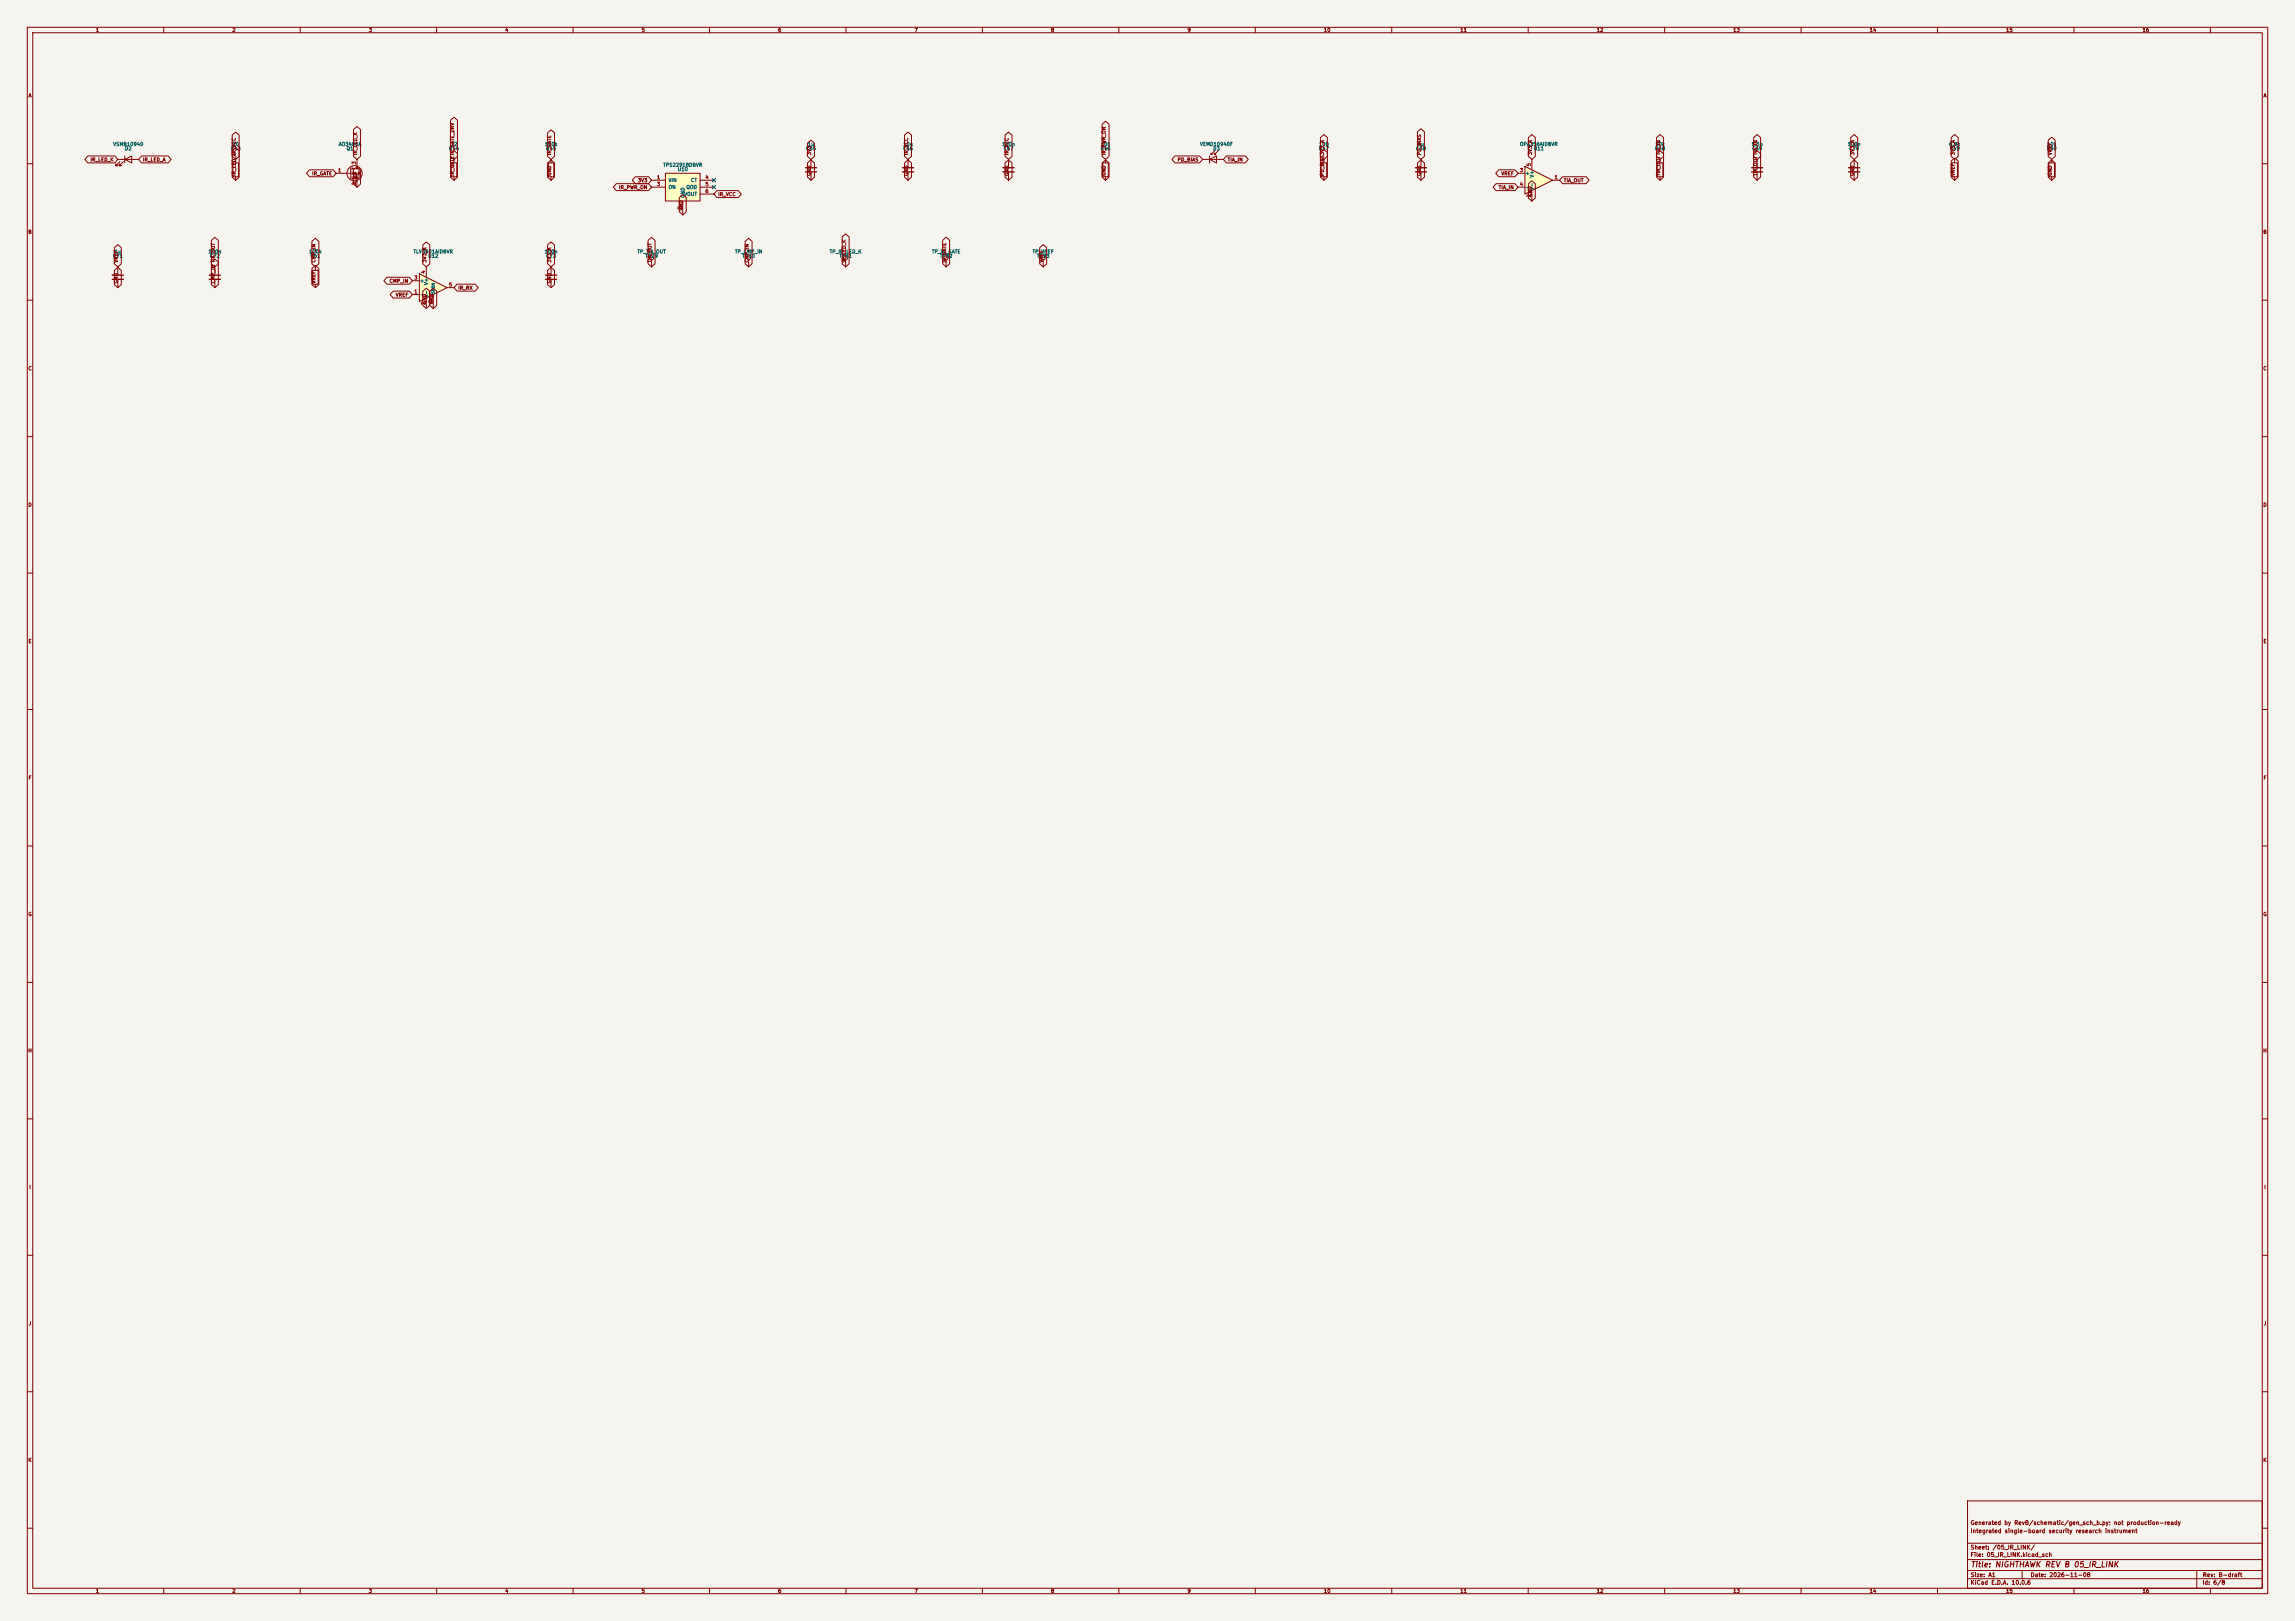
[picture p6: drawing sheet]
<svg xmlns="http://www.w3.org/2000/svg" width="841mm" height="594mm" viewBox="0 0 841 594" stroke-linecap="round" stroke-linejoin="round" font-family="sans-serif">
<defs><g id="words">
<text font-size="2" fill="#840000" x="722" y="574.8">Title: NIGHTHAWK REV B 05_IR_LINK</text>
<g font-size="1.5" fill="#840000">
<text x="721.9" y="562.1">Integrated single-board security research instrument</text>
<text x="721.9" y="559.1">Generated by RevB/schematic/gen_sch_b.py; not production-ready</text>
<text x="721.9" y="568.1">Sheet: /05_IR_LINK/</text>
<text x="721.9" y="570.8">File: 05_IR_LINK.kicad_sch</text>
<text x="721.9" y="581">KiCad E.D.A. 10.0.6</text>
<text x="721.9" y="578.2">Size: A1</text>
<text x="743.9" y="578.2">Date: 2026-11-08</text>
<text x="806.9" y="581">Id: 6/8</text>
<text x="807" y="578.2">Rev: B-draft</text>
</g>
<g font-size="1.3" fill="#840000">
<text x="35" y="12">1</text>
<text x="85" y="12">2</text>
<text x="135" y="12">3</text>
<text x="185" y="12">4</text>
<text x="235" y="12">5</text>
<text x="285" y="12">6</text>
<text x="335" y="12">7</text>
<text x="385" y="12">8</text>
<text x="435" y="12">9</text>
<text x="485" y="12">10</text>
<text x="535" y="12">11</text>
<text x="585" y="12">12</text>
<text x="635" y="12">13</text>
<text x="685" y="12">14</text>
<text x="735" y="12">15</text>
<text x="785" y="12">16</text>
<text x="10.3" y="36">A</text>
<text x="829.3" y="36">A</text>
<text x="33" y="59.5">IR_LED_K</text>
<text x="52.2" y="59.5">IR_LED_A</text>
<text x="86.7" y="57" transform="rotate(-90 86.7 57)">IR_VCC</text>
<text x="131.1" y="57" transform="rotate(-90 131.1 57)">IR_LED_K</text>
<text x="202.2" y="57" transform="rotate(-90 202.2 57)">IR_GATE</text>
<text x="297.5" y="57" transform="rotate(-90 297.5 57)">3V3</text>
<text x="333.1" y="57" transform="rotate(-90 333.1 57)">IR_VCC</text>
<text x="369.9" y="57" transform="rotate(-90 369.9 57)">IR_VCC</text>
<text x="405.4" y="57" transform="rotate(-90 405.4 57)">IR_PWR_ON</text>
<text x="431.4" y="59.5">PD_BIAS</text>
<text x="449.7" y="59.5">TIA_IN</text>
<text x="521" y="57" transform="rotate(-90 521 57)">PD_BIAS</text>
<text x="561.7" y="57" transform="rotate(-90 561.7 57)">3V3_A</text>
<text x="679.8" y="57" transform="rotate(-90 679.8 57)">3V3_A</text>
<text x="716.6" y="57" transform="rotate(-90 716.6 57)">3V3_A</text>
<text x="752.2" y="57" transform="rotate(-90 752.2 57)">VREF</text>
<text x="86.7" y="64.6" transform="rotate(-90 86.7 64.6)">IR_LED_A</text>
<text x="114.2" y="64.6">IR_GATE</text>
<text x="166.7" y="64.6" transform="rotate(-90 166.7 64.6)">IR_GATEIR_GATE_DRV</text>
<text x="202.2" y="64.6" transform="rotate(-90 202.2 64.6)">GND</text>
<text x="297.5" y="64.6" transform="rotate(-90 297.5 64.6)">GND</text>
<text x="333.1" y="64.6" transform="rotate(-90 333.1 64.6)">GND</text>
<text x="369.9" y="64.6" transform="rotate(-90 369.9 64.6)">GND</text>
<text x="405.4" y="64.6" transform="rotate(-90 405.4 64.6)">GND</text>
<text x="485.5" y="64.6" transform="rotate(-90 485.5 64.6)">PD_BIAS3V3_A</text>
<text x="521" y="64.6" transform="rotate(-90 521 64.6)">GND</text>
<text x="550" y="64.6">VREF</text>
<text x="608.6" y="64.6" transform="rotate(-90 608.6 64.6)">TIA_OUTTIA_IN</text>
<text x="644.2" y="64.6" transform="rotate(-90 644.2 64.6)">TIA_OUTTIA_IN</text>
<text x="679.8" y="64.6" transform="rotate(-90 679.8 64.6)">GND</text>
<text x="716.6" y="64.6" transform="rotate(-90 716.6 64.6)">VREF</text>
<text x="752.2" y="64.6" transform="rotate(-90 752.2 64.6)">GND</text>
<text x="131.1" y="67.2" transform="rotate(-90 131.1 67.2)">GND</text>
<text x="226.6" y="69.6">IR_PWR_ON</text>
<text x="233.6" y="67.1">3V3</text>
<text x="549" y="69.6">TIA_IN</text>
<text x="572.9" y="67.1">TIA_OUT</text>
<text x="250.5" y="77.3" transform="rotate(-90 250.5 77.3)">GND</text>
<text x="263" y="72.2">IR_VCC</text>
<text x="561.7" y="72.3" transform="rotate(-90 561.7 72.3)">GND</text>
<text x="10.2" y="86">B</text>
<text x="829.2" y="86">B</text>
<text x="43.5" y="96.4" transform="rotate(-90 43.5 96.4)">VREF</text>
<text x="115.9" y="96.4" transform="rotate(-90 115.9 96.4)">CMP_IN</text>
<text x="156.5" y="96.4" transform="rotate(-90 156.5 96.4)">3V3_A</text>
<text x="202.2" y="96.4" transform="rotate(-90 202.2 96.4)">3V3_A</text>
<text x="239.1" y="96.4" transform="rotate(-90 239.1 96.4)">TIA_OUT</text>
<text x="274.6" y="96.4" transform="rotate(-90 274.6 96.4)">CMP_IN</text>
<text x="310.2" y="96.4" transform="rotate(-90 310.2 96.4)">IR_LED_K</text>
<text x="347" y="96.4" transform="rotate(-90 347 96.4)">IR_GATE</text>
<text x="382.6" y="96.4" transform="rotate(-90 382.6 96.4)">VREF</text>
<text x="43.5" y="104" transform="rotate(-90 43.5 104)">GND</text>
<text x="79.1" y="104" transform="rotate(-90 79.1 104)">CMP_IN TIA_OUT</text>
<text x="115.9" y="104" transform="rotate(-90 115.9 104)">VREF</text>
<text x="142.6" y="103.9">CMP_IN</text>
<text x="167.8" y="106.5">IR_RX</text>
<text x="202.2" y="104" transform="rotate(-90 202.2 104)">GND</text>
<text x="144.9" y="109">VREF</text>
<text x="156.5" y="111.6" transform="rotate(-90 156.5 111.6)">GND</text>
<text x="159.1" y="111.6" transform="rotate(-90 159.1 111.6)">GND</text>
<text x="10.2" y="136">C</text>
<text x="829.2" y="136">C</text>
<text x="10.2" y="186">D</text>
<text x="829.2" y="186">D</text>
<text x="10.3" y="236">E</text>
<text x="829.3" y="236">E</text>
<text x="10.3" y="286">F</text>
<text x="829.3" y="286">F</text>
<text x="10.2" y="336">G</text>
<text x="829.2" y="336">G</text>
<text x="10.2" y="386">H</text>
<text x="829.2" y="386">H</text>
<text x="10.6" y="436">I</text>
<text x="829.6" y="436">I</text>
<text x="10.4" y="486">J</text>
<text x="829.4" y="486">J</text>
<text x="10.2" y="536">K</text>
<text x="829.2" y="536">K</text>
<text x="35" y="584">1</text>
<text x="85" y="584">2</text>
<text x="135" y="584">3</text>
<text x="185" y="584">4</text>
<text x="235" y="584">5</text>
<text x="285" y="584">6</text>
<text x="335" y="584">7</text>
<text x="385" y="584">8</text>
<text x="435" y="584">9</text>
<text x="485" y="584">10</text>
<text x="535" y="584">11</text>
<text x="585" y="584">12</text>
<text x="635" y="584">13</text>
<text x="685" y="584">14</text>
<text x="735" y="584">15</text>
<text x="785" y="584">16</text>
</g>
<g font-size="1.3" fill="#006464">
<text x="41.3" y="53.8">VSMB10940</text>
<text x="85" y="53.8">20</text>
<text x="124" y="53.8">AO3400A</text>
<text x="165" y="53.8">22</text>
<text x="199.5" y="53.8">100k</text>
<text x="295.9" y="53.8">1u</text>
<text x="330.8" y="53.8">10u</text>
<text x="367.1" y="53.8">100n</text>
<text x="403.3" y="53.8">10k</text>
<text x="439.6" y="53.8">VEMD10940F</text>
<text x="483.2" y="53.8">100</text>
<text x="519.4" y="53.8">1u</text>
<text x="556.8" y="53.8">OPA356AIDBVR</text>
<text x="606.5" y="53.8">10k</text>
<text x="641.7" y="53.8">1.5p</text>
<text x="676.9" y="53.8">100n</text>
<text x="714.1" y="53.8">6.8k</text>
<text x="750" y="53.8">10k</text>
<text x="45.6" y="55.4">D2</text>
<text x="84.4" y="55.4">R43</text>
<text x="126.9" y="55.4">Q1</text>
<text x="164.4" y="55.4">R44</text>
<text x="200" y="55.4">R45</text>
<text x="295.2" y="55.4">C65</text>
<text x="330.8" y="55.4">C66</text>
<text x="367.6" y="55.4">C67</text>
<text x="403.2" y="55.4">R46</text>
<text x="444.4" y="55.4">D3</text>
<text x="483.2" y="55.4">R47</text>
<text x="518.7" y="55.4">C68</text>
<text x="561.9" y="55.4">U11</text>
<text x="606.4" y="55.4">R48</text>
<text x="641.9" y="55.4">C69</text>
<text x="677.5" y="55.4">C70</text>
<text x="714.3" y="55.4">R49</text>
<text x="749.9" y="55.4">R50</text>
<text x="242.9" y="61.4">TPS22918DBVR</text>
<text x="248.2" y="63">U10</text>
<text x="558.9" y="64.5">+</text>
<text x="562.3" y="65.2" transform="rotate(-90 562.3 65.2)">V+</text>
<text x="244.8" y="67">VIN</text>
<text x="244.8" y="69.5">ON</text>
<text x="251.4" y="69.5">QOD</text>
<text x="253.1" y="67">CT</text>
<text x="558.9" y="69.5">-</text>
<text x="562.3" y="69.7" transform="rotate(-90 562.3 69.7)">V-</text>
<text x="250.6" y="72.1">VOUT</text>
<text x="251.2" y="72.7" transform="rotate(-90 251.2 72.7)">GND</text>
<text x="41.2" y="94.8">C71</text>
<text x="41.9" y="93.2">1u</text>
<text x="76.2" y="93.2">100n</text>
<text x="76.8" y="94.8">C72</text>
<text x="113.1" y="93.2">100k</text>
<text x="113.6" y="94.8">R51</text>
<text x="151.4" y="93.2">TLV3501AIDBVR</text>
<text x="156.7" y="94.8">U12</text>
<text x="199.4" y="93.2">100n</text>
<text x="200" y="94.8">C73</text>
<text x="233.4" y="93.2">TP_TIA_OUT</text>
<text x="236.3" y="94.8">TP29</text>
<text x="269.1" y="93.2">TP_CMP_IN</text>
<text x="271.9" y="94.8">TP30</text>
<text x="303.9" y="93.2">TP_IR_LED_K</text>
<text x="307.4" y="94.8">TP31</text>
<text x="341.3" y="93.2">TP_IR_GATE</text>
<text x="344.3" y="94.8">TP32</text>
<text x="378.2" y="93.2">TP_VREF</text>
<text x="379.8" y="94.8">TP33</text>
<text x="153.8" y="103.8">+</text>
<text x="157.2" y="104.6" transform="rotate(-90 157.2 104.6)">V+</text>
<text x="153.8" y="108.9">-</text>
<text x="157.2" y="109.1" transform="rotate(-90 157.2 109.1)">V-</text>
</g>
<g font-size="1.3" fill="#a90000">
<text x="123.7" y="63.4">1</text>
<text x="130.7" y="60.4" transform="rotate(-90 130.7 60.4)">3</text>
<text x="240.6" y="65.9">1</text>
<text x="258.3" y="65.9">4</text>
<text x="556.8" y="63.4">3</text>
<text x="561.2" y="61.1" transform="rotate(-90 561.2 61.1)">5</text>
<text x="569.5" y="65.9">1</text>
<text x="130.7" y="68" transform="rotate(-90 130.7 68)">2</text>
<text x="240.6" y="68.4">3</text>
<text x="258.3" y="68.4">5</text>
<text x="258.3" y="71">6</text>
<text x="556.8" y="68.4">4</text>
<text x="250.1" y="76.9" transform="rotate(-90 250.1 76.9)">2</text>
<text x="561.2" y="72.5" transform="rotate(-90 561.2 72.5)">2</text>
<text x="156.1" y="100.4" transform="rotate(-90 156.1 100.4)">4</text>
<text x="151.7" y="107.8">1</text>
<text x="151.7" y="102.7">3</text>
<text x="164.4" y="105.3">5</text>
<text x="156.1" y="111.9" transform="rotate(-90 156.1 111.9)">2</text>
<text x="158.6" y="111.2" transform="rotate(-90 158.6 111.2)">6</text>
</g>
<text font-size="1" fill="#006464" x="159.5" y="107.8" transform="rotate(-90 159.5 107.8)">SHDN</text>
</g></defs>
<path d="M0 0h841v594h-841z" fill="#f5f4ef" stroke="#f5f4ef" stroke-width=".37"/>
<g fill="none" stroke="#840000" stroke-width=".37">
<path d="M10 10h821v574h-821zM12 12h817v570h-817zM60 10v2M110 10v2M160 10v2M210 10v2M260 10v2M310 10v2M360 10v2M410 10v2M460 10v2M510 10v2"/>
<path d="M560 10v2M610 10v2M660 10v2M710 10v2M760 10v2M810 10v2M10 60h2M165.4 59.7h2v5.1h-2zM166.4 58.4v1.3M200.9 59.7h2v5.1h-2zM201.9 58.4v1.3M297.2 58.4v2.8"/>
<path d="M332.7 58.4v2.8M369.6 58.4v2.8M404.1 59.7h2v5.1h-2zM405.1 58.4v1.3M440.7 58.4h7.6M443.2 58.4l2.6-1.3v2.6zM443.2 57.1v2.6M443.7 56.6h.5M445.3 55.1l-1.6 1.5v-.5M446.5 55.1l-1.5 1.5v-.5v.5h.5M484.1 59.7h2.1v5.1h-2.1zM485.1 58.4v1.3"/>
<path d="M607.3 59.7h2v5.1h-2zM608.3 58.4v1.3M643.9 58.4v2.8M679.4 58.4v2.8M829 60h2M166.4 64.8v1.2M201.9 64.8v1.2M297.2 63.2v2.8M332.7 63.2v2.8M369.6 63.2v2.8M405.1 64.8v1.2M485.1 64.8v1.2"/>
<path d="M608.3 64.8v1.2M643.9 63.2v2.8M679.4 63.2v2.8M201.9 97.8v2.8M238.8 95.2v2.6M309.9 95.2v2.6M382.3 95.2v2.6M10 110h2M201.9 102.6v2.8M829 110h2M10 160h2M829 160h2"/>
<path d="M10 210h2M829 210h2M10 260h2M829 260h2M10 310h2M829 310h2M10 360h2M829 360h2M10 410h2M829 410h2M10 460h2M829 460h2"/>
<path d="M10 510h2M829 510h2M10 560h2M721 550h108v32h-108zM829 560h2M721 578.5h108M721 575.5h108M721 571.5h108M721 565.5h108M741 575.5v3M805 575.5v6.5M60 582v2"/>
<path d="M110 582v2M160 582v2M210 582v2M260 582v2M310 582v2M360 582v2M410 582v2M460 582v2M510 582v2M560 582v2M610 582v2M660 582v2"/>
<path d="M710 582v2M760 582v2M810 582v2"/>
<circle cx="238.8" cy="94.5" r=".76"/>
<circle cx="309.9" cy="94.5" r=".76"/>
<circle cx="382.3" cy="94.5" r=".76"/>
</g>
<path d="M295.1 61.5h4.1M295.1 63h4.1M330.7 61.5h4.1M330.7 63h4.1M367.5 61.5h4.1M367.5 63h4.1M641.9 61.5h4M641.9 63h4M677.4 61.5h4.1M677.4 63h4.1M199.9 100.8h4.1M199.9 102.4h4.1" fill="none" stroke="#840000" stroke-width=".51"/>
<path d="M558.8 61l10.2 5-10.2 5.1z" fill="#ffffc2"/>
<g fill="none" stroke="#840000" stroke-width=".37">
<path d="M561.3 58.4v3.8M715.3 59.7h2v5.1h-2zM716.3 58.4v1.3M556.3 63.5h2.5M556.3 68.6h2.5M558.8 61l10.2 5-10.2 5.1zM561.3 69.8v3.9M569 66h2.5M716.3 64.8v1.2M274.3 95.2v2.6"/>
<circle cx="274.3" cy="94.5" r=".76"/>
</g>
<path d="M243.8 63.5h12.7v10.2h-12.7z" fill="#ffffc2"/>
<path d="M85.3 59.7h2.1v5.1h-2.1zM86.4 58.4v1.3M86.4 64.8v1.2M238.8 66h5M238.8 68.6h5M243.8 63.5h12.7v10.2h-12.7zM250.2 73.7v5M256.5 66h5.1M256.5 68.6h5.1M256.5 71.1h5.1" fill="none" stroke="#840000" stroke-width=".37"/>
<path d="M153.7 100.3l10.1 5.1-10.1 5.1z" fill="#ffffc2"/>
<g fill="none" stroke="#840000" stroke-width=".37">
<path d="M32.2 57.1h9.9l1.1 1.3-1.1 1.3h-9.9l-1.1-1.3zM43.2 58.4h7.6M43.9 59.2l-1.5 1.5h.8h-.8v-.8M45.2 59.2l-1.5 1.5h.7h-.7v-.8M45.7 58.4l2.6-1.3v2.6zM45.7 57.1v2.6M51.9 57.1h9.7l1.1 1.3-1.1 1.3h-9.7l-1.1-1.3zM85.1 49.5l1.3-1.1 1.2 1.1v7.8l-1.2 1.1-1.3-1.1zM85.1 55.2l1.3-1.1 1.2 1.1v9.7l-1.2 1.1-1.3-1.1zM129.5 47.4l1.3-1.1 1.3 1.1v9.9l-1.3 1.1-1.3-1.1zM130.8 58.4v3.3M165.1 44.1l1.3-1.2 1.2 1.2v13.2l-1.2 1.1-1.3-1.1z"/>
<path d="M165.1 56.3l1.3-1.1 1.2 1.1v8.6l-1.2 1.1-1.3-1.1zM200.7 48.7l1.2-1.2 1.3 1.2v8.6l-1.3 1.1-1.2-1.1zM200.7 59.7l1.2-1.1 1.3 1.1v5.2l-1.3 1.1-1.2-1.1zM295.9 52.5l1.3-1.1 1.3 1.1v4.8l-1.3 1.1-1.3-1.1zM295.9 59.7l1.3-1.1 1.3 1.1v5.2l-1.3 1.1-1.3-1.1zM331.5 49.5l1.2-1.1 1.3 1.1v7.8l-1.3 1.1-1.2-1.1zM331.5 59.7l1.2-1.1 1.3 1.1v5.2l-1.3 1.1-1.2-1.1zM368.3 49.5l1.3-1.1 1.2 1.1v7.8l-1.2 1.1-1.3-1.1zM368.3 59.7l1.3-1.1 1.2 1.1v5.2l-1.2 1.1-1.3-1.1zM403.9 45.5l1.2-1.1 1.3 1.1v11.8l-1.3 1.1-1.2-1.1zM403.9 59.7l1.2-1.1 1.3 1.1v5.2l-1.3 1.1-1.2-1.1zM430.6 57.1h9l1.1 1.3-1.1 1.3h-9l-1.1-1.3z"/>
<path d="M449.4 57.1h6.9l1.1 1.3-1.1 1.3h-6.9l-1.1-1.3zM483.9 50.4l1.2-1.1 1.3 1.1v6.9l-1.3 1.1-1.2-1.1zM483.9 55.9l1.2-1.1 1.3 1.1v9l-1.3 1.1-1.2-1.1zM519.4 59.7l1.3-1.1 1.3 1.1v5.2l-1.3 1.1-1.3-1.1zM519.4 48.3l1.3-1.1 1.3 1.1v9l-1.3 1.1-1.3-1.1zM520.7 58.4v2.8M560.1 50.4l1.2-1.1 1.3 1.1v6.9l-1.3 1.1-1.2-1.1zM607.1 56.3l1.2-1.1 1.3 1.1v8.6l-1.3 1.1-1.2-1.1zM607.1 50.4l1.2-1.1 1.3 1.1v6.9l-1.3 1.1-1.2-1.1zM642.6 56.3l1.3-1.1 1.3 1.1v8.6l-1.3 1.1-1.3-1.1zM642.6 50.4l1.3-1.1 1.3 1.1v6.9l-1.3 1.1-1.3-1.1zM678.2 50.4l1.2-1.1 1.3 1.1v6.9l-1.3 1.1-1.2-1.1z"/>
<path d="M678.2 59.7l1.2-1.1 1.3 1.1v5.2l-1.3 1.1-1.2-1.1zM715 59l1.3-1.1 1.3 1.1v5.9l-1.3 1.1-1.3-1.1zM715 50.4l1.3-1.1 1.3 1.1v6.9l-1.3 1.1-1.3-1.1zM750.6 51.4l1.2-1.1 1.3 1.1v5.9l-1.3 1.1-1.2-1.1zM750.6 59.7l1.2-1.1 1.3 1.1v5.2l-1.3 1.1-1.2-1.1zM750.8 59.7h2.1v5.1h-2.1zM751.8 58.4v1.3M113.4 62.2h8.7l1.1 1.3-1.1 1.3h-8.7l-1.1-1.3zM123.2 63.5h5.3M128.5 61.6v3.8M129 61.7h2.6v3.6h-2.6M129 63.5h1.8v5.1"/>
<path d="M129 61.2v1M129 63v1M129 64.8v1M129.5 62.3l1.3-1.1 1.3 1.1v5.2l-1.3 1.1-1.3-1.1zM131.2 63.1h.8M131.6 63.1l.4 .7h-.8zM225.9 67.3h11.7l1.2 1.3-1.2 1.2h-11.7l-1.2-1.2zM232.8 64.8h4.8l1.2 1.2-1.2 1.3h-4.8l-1.1-1.3zM248.9 72.4l1.3-1.1 1.3 1.1v5.2l-1.3 1.1-1.3-1.1zM262.7 69.8h7.8l1.1 1.3-1.1 1.3h-7.8l-1.1-1.3zM520.7 63.2v2.8M548.3 67.3h6.8l1.2 1.3-1.2 1.2h-6.8l-1.2-1.2z"/>
<path d="M549.2 62.2h5.9l1.2 1.3-1.2 1.3h-5.9l-1.1-1.3zM560.1 67.3l1.2-1.1 1.3 1.1v5.2l-1.3 1.2-1.2-1.2zM572.6 64.8h8.6l1.1 1.2-1.1 1.3h-8.6l-1.1-1.3zM751.8 64.8v1.2M41.9 99.1l1.3-1.1 1.3 1.1v5.2l-1.3 1.1-1.3-1.1zM41.9 90.7l1.3-1.1 1.3 1.1v6l-1.3 1.1-1.3-1.1zM43.2 97.8v2.8M77.5 96.1l1.2-1.1 1.3 1.1v8.2l-1.3 1.1-1.2-1.1zM77.5 88.1l1.2-1.1 1.3 1.1v8.6l-1.3 1.1-1.2-1.1zM78.7 97.8v2.8M114.3 98.4l1.3-1.1 1.2 1.1v5.9l-1.2 1.1-1.3-1.1zM114.3 88.4l1.3-1.1 1.2 1.1v8.3l-1.2 1.1-1.3-1.1z"/>
<path d="M114.6 99.1h2v5h-2zM115.6 97.8v1.3M154.9 89.8l1.3-1.1 1.3 1.1v6.9l-1.3 1.1-1.3-1.1zM156.2 97.8v3.8M200.7 89.8l1.2-1.1 1.3 1.1v6.9l-1.3 1.1-1.2-1.1zM200.7 99.1l1.2-1.1 1.3 1.1v5.2l-1.3 1.1-1.2-1.1zM237.5 88.1l1.3-1.1 1.2 1.1v8.6l-1.2 1.1-1.3-1.1zM273 88.4l1.3-1.1 1.3 1.1v8.3l-1.3 1.1-1.3-1.1zM308.6 86.8l1.3-1.1 1.3 1.1v9.9l-1.3 1.1-1.3-1.1zM345.4 88l1.3-1.1 1.3 1.1v8.7l-1.3 1.1-1.3-1.1zM346.7 95.2v2.6M381 90.7l1.3-1.1 1.2 1.1v6l-1.2 1.1-1.3-1.1z"/>
<path d="M43.2 102.6v2.8M78.7 102.6v2.8M115.6 104.1v1.3M141.8 101.6h8.2l1.1 1.3-1.1 1.2h-8.2l-1.1-1.2zM144.1 106.7h5.9l1.1 1.2-1.1 1.3h-5.9l-1.1-1.3zM151.1 107.9h2.6M151.1 102.9h2.6M153.7 100.3l10.1 5.1-10.1 5.1zM154.9 106.7l1.3-1.1 1.3 1.1v5.2l-1.3 1.1-1.3-1.1zM156.2 109.2v3.8M157.5 106.7l1.2-1.1 1.3 1.1v5.2l-1.3 1.1-1.2-1.1zM158.7 107.9v5.1"/>
<path d="M163.8 105.4h2.6M167.5 104.1h6.6l1.1 1.3-1.1 1.3h-6.6l-1.1-1.3z"/>
<circle cx="129.9" cy="63.5" r="2.79"/>
<circle cx="346.7" cy="94.5" r=".76"/>
</g>
<path d="M518.7 61.5h4M518.7 63h4M41.1 100.8h4.1M41.1 102.4h4.1M76.7 100.8h4.1M76.7 102.4h4.1" fill="none" stroke="#840000" stroke-width=".51"/>
<g fill="#840000" stroke="#840000" stroke-width=".37">
<path d="M129.3 63.5l1-.4v.8z"/>
<circle cx="130.8" cy="61.7" r=".25"/>
<circle cx="130.8" cy="65.3" r=".25"/>
</g>
<path d="M261 65.4l1.2 1.2M261 68l1.2 1.2M262.2 65.4l-1.2 1.2M262.2 68l-1.2 1.2" fill="none" stroke="#000084" stroke-width=".37"/>
<use href="#words"/>
</svg>
